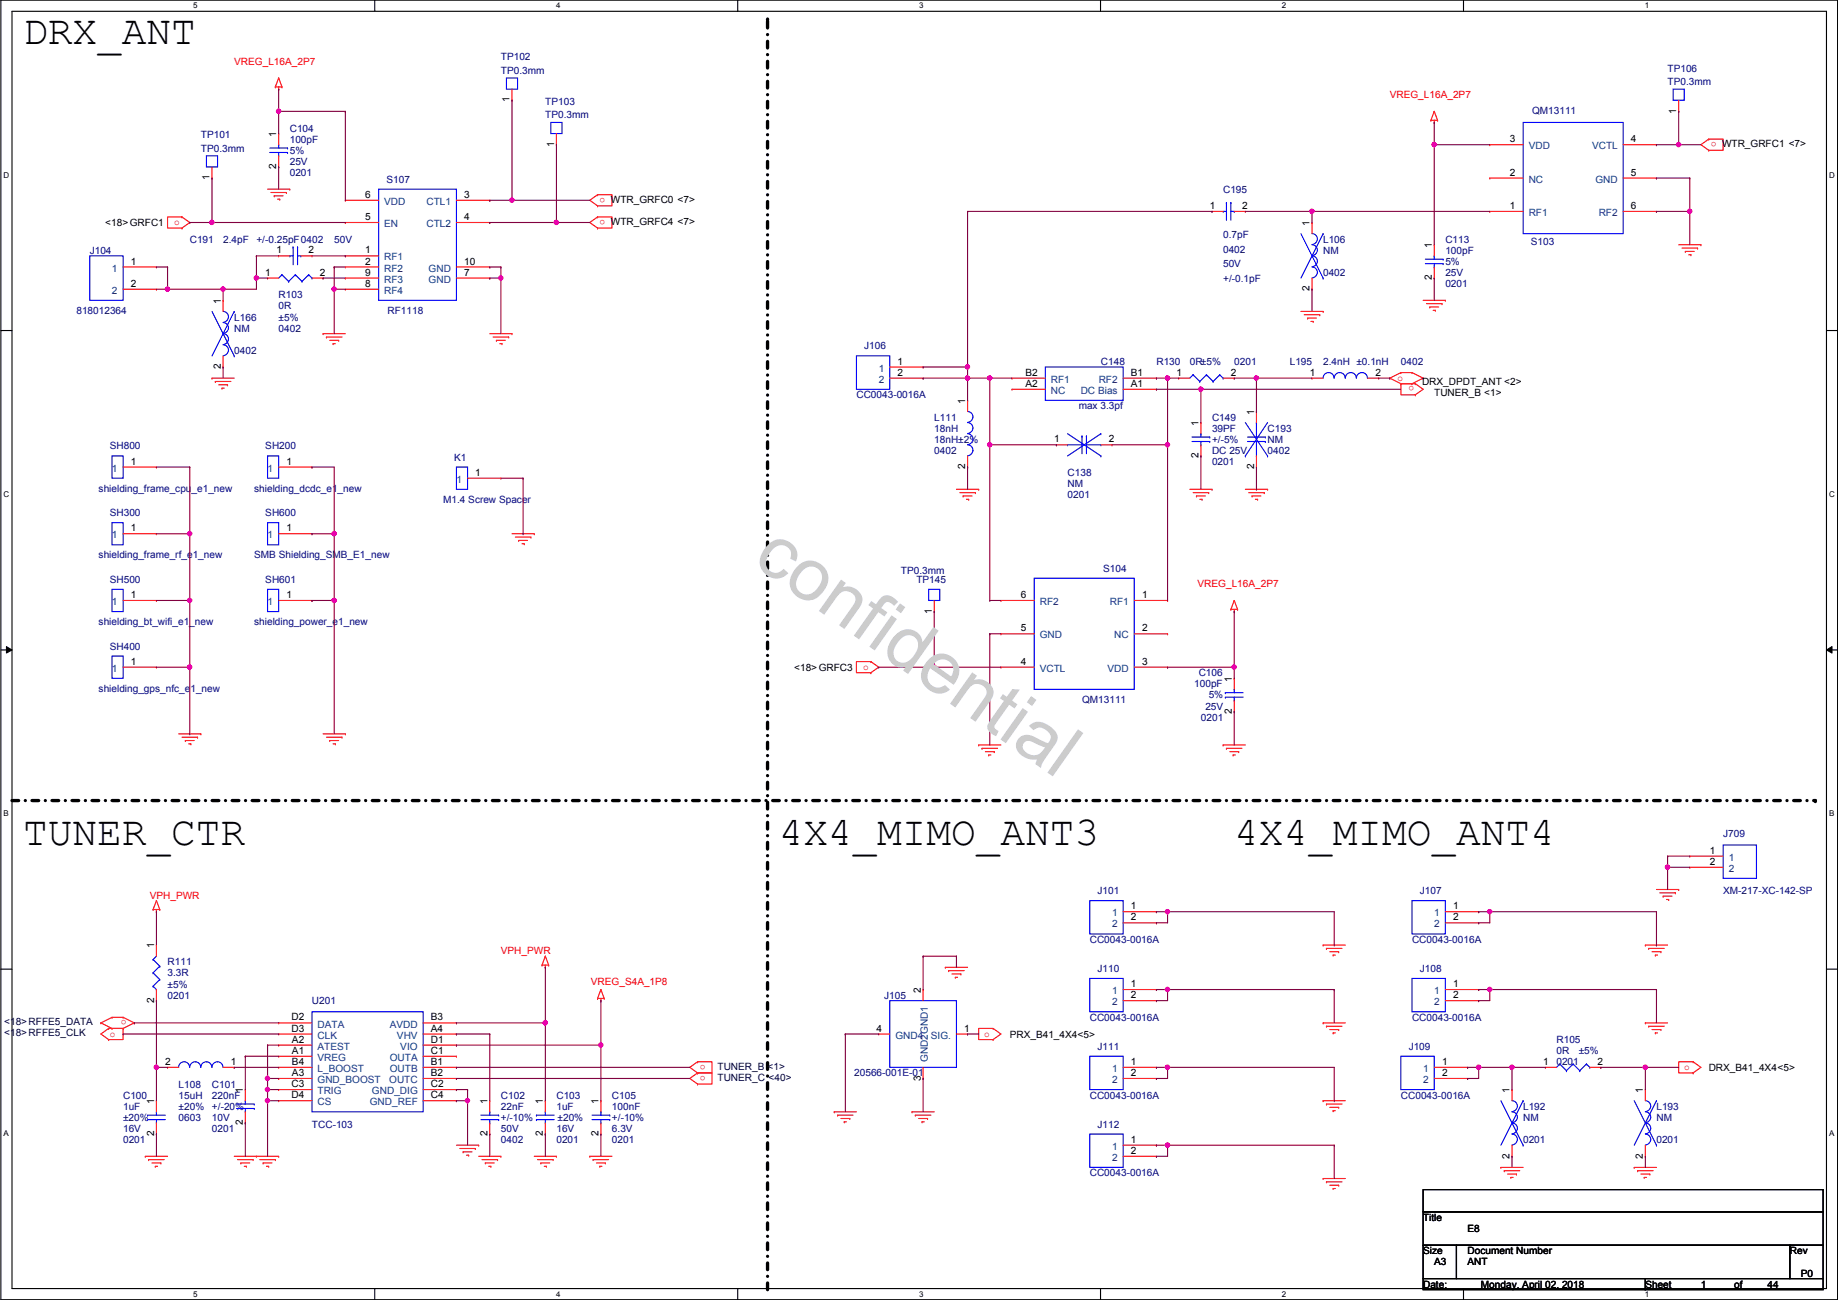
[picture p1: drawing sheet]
<svg xmlns="http://www.w3.org/2000/svg" width="420mm" height="297mm" viewBox="0 0 420 297" stroke-linecap="round" stroke-linejoin="round" font-family="sans-serif">
<defs><g id="words">
<text font-size="16.9" fill="#ccc" x="171.7" y="128.6" transform="rotate(35 171.7 128.6)">confidential</text>
<g font-size="9.4">
<text x="5.3" y="10.1">DRX_ANT</text>
<text x="5.3" y="193">TUNER_CTR</text>
<text x="178" y="193">4X4_MIMO_ANT3</text>
<text x="282.1" y="193">4X4_MIMO_ANT4</text>
</g>
<g font-size="2.3" fill="#f00">
<text x="53.5" y="14.8">VREG_L16A_2P7</text>
<text x="317.7" y="22.4">VREG_L16A_2P7</text>
<text x="392.4" y="32.4" transform="rotate(180 392.4 32.4)">o</text>
<text x="138.4" y="45.1" transform="rotate(180 138.4 45.1)">o</text>
<text x="39.8" y="51.4">o</text>
<text x="138.4" y="50.2" transform="rotate(180 138.4 50.2)">o</text>
<text x="319.5" y="87">o</text>
<text x="323.3" y="88.3" transform="rotate(180 323.3 88.3)">o</text>
<text x="273.8" y="134.2">VREG_L16A_2P7</text>
<text x="197.3" y="153">o</text>
<text x="34.2" y="205.3">VPH_PWR</text>
<text x="114.5" y="218">VPH_PWR</text>
<text x="135.1" y="225.1">VREG_S4A_1P8</text>
<text x="28.9" y="233.1" transform="rotate(180 28.9 233.1)">o</text>
<text x="25.1" y="236.9">o</text>
<text x="225" y="236.9">o</text>
<text x="161.2" y="243.2" transform="rotate(180 161.2 243.2)">o</text>
<text x="161.2" y="245.8" transform="rotate(180 161.2 245.8)">o</text>
<text x="385" y="244.5">o</text>
</g>
<g font-size="2.3" fill="#000080">
<text x="114.5" y="13.8">TP102</text>
<text x="114.5" y="16.8">TP0.3mm</text>
<text x="381.2" y="16.3">TP106</text>
<text x="124.7" y="24">TP103</text>
<text x="381.2" y="19.4">TP0.3mm</text>
<text x="124.7" y="27">TP0.3mm</text>
<text x="350.2" y="26">QM13111</text>
<text x="45.9" y="31.6">TP101</text>
<text x="45.9" y="34.6">TP0.3mm</text>
<text x="66.2" y="30.1">C104</text>
<text x="66.2" y="32.6">100pF</text>
<text x="66.2" y="35.1">5%</text>
<text x="66.2" y="40.2">0201</text>
<text x="66.2" y="37.7">25V</text>
<text x="88.3" y="41.7">S107</text>
<text x="279.6" y="44">C195</text>
<text x="20.5" y="58">J104</text>
<text x="43.4" y="55.5">C191</text>
<text x="51" y="55.5">2.4pF</text>
<text x="58.6" y="55.5">+/-0.25pF0402</text>
<text x="76.4" y="55.5">50V</text>
<text x="279.6" y="54.4">0.7pF</text>
<text x="279.6" y="57.7">0402</text>
<text x="302.5" y="55.5">L106</text>
<text x="302.5" y="58">NM</text>
<text x="330.4" y="55.5">C113</text>
<text x="330.4" y="58">100pF</text>
<text x="350" y="56">S103</text>
<text x="279.6" y="61">50V</text>
<text x="279.6" y="64.3">+/-0.1pF</text>
<text x="302.5" y="63.1">0402</text>
<text x="330.4" y="65.6">0201</text>
<text x="330.4" y="63.1">25V</text>
<text x="330.4" y="60.5">5%</text>
<text x="17.5" y="71.7">818012364</text>
<text x="63.7" y="68.2">R103</text>
<text x="63.7" y="70.7">0R</text>
<text x="88.6" y="71.7">RF1118</text>
<text x="53.5" y="73.2">L166</text>
<text x="53.5" y="75.8">NM</text>
<text x="63.7" y="73.2">±5%</text>
<text x="63.7" y="75.8">0402</text>
<text x="53.5" y="80.9">0402</text>
<text x="197.6" y="79.8">J106</text>
<text x="251.7" y="83.4">C148</text>
<text x="264.4" y="83.4">R130</text>
<text x="272" y="83.4">0R±5%</text>
<text x="282.1" y="83.4">0201</text>
<text x="294.8" y="83.4">L195</text>
<text x="302.5" y="83.4">2.4nH ±0.1nH</text>
<text x="320.2" y="83.4">0402</text>
<text x="195.8" y="91">CC0043-0016A</text>
<text x="246.6" y="93.6">max 3.3pf</text>
<text x="213.6" y="96.1">L111</text>
<text x="213.6" y="98.6">18nH</text>
<text x="213.6" y="101.2">18nH±2%</text>
<text x="277.1" y="96.1">C149</text>
<text x="277.1" y="98.6">39PF</text>
<text x="277.1" y="101.2">+/-5%</text>
<text x="289.8" y="98.6">C193</text>
<text x="289.8" y="101.2">NM</text>
<text x="25.1" y="102.7">SH800</text>
<text x="60.7" y="102.7">SH200</text>
<text x="103.8" y="105.2">K1</text>
<text x="213.6" y="103.7">0402</text>
<text x="277.1" y="106.3">0201</text>
<text x="277.1" y="103.7">DC 25V</text>
<text x="289.8" y="103.7">0402</text>
<text x="22.6" y="112.4">shielding_frame_cpu_e1_new</text>
<text x="58.1" y="112.4">shielding_dcdc_e1_new</text>
<text x="244" y="108.8">C138</text>
<text x="244" y="111.3">NM</text>
<text x="244" y="113.9">0201</text>
<text x="25.1" y="117.9">SH300</text>
<text x="60.7" y="117.9">SH600</text>
<text x="101.3" y="114.9">M1.4 Screw Spacer</text>
<text x="22.6" y="127.6">shielding_frame_rf_e1_new</text>
<text x="58.1" y="127.6">SMB Shielding_SMB_E1_new</text>
<text x="205.9" y="131.1">TP0.3mm</text>
<text x="252.2" y="130.6">S104</text>
<text x="25.1" y="133.2">SH500</text>
<text x="60.7" y="133.2">SH601</text>
<text x="209.5" y="133.2">TP145</text>
<text x="22.6" y="142.8">shielding_bt_wifi_e1_new</text>
<text x="58.1" y="142.8">shielding_power_e1_new</text>
<text x="25.1" y="148.4">SH400</text>
<text x="274" y="154.5">C106</text>
<text x="22.6" y="158.1">shielding_gps_nfc_e1_new</text>
<text x="247.3" y="160.6">QM13111</text>
<text x="273" y="157.1">100pF</text>
<text x="276.3" y="159.6">5%</text>
<text x="274.5" y="164.7">0201</text>
<text x="275.5" y="162.1">25V</text>
<text x="393.9" y="191.3">J709</text>
<text x="250.9" y="204.3">J101</text>
<text x="324.6" y="204.3">J107</text>
<text x="393.9" y="204.3">XM-217-XC-142-SP</text>
<text x="249.1" y="215.5">CC0043-0016A</text>
<text x="322.8" y="215.5">CC0043-0016A</text>
<text x="38.3" y="220.6">R111</text>
<text x="38.3" y="223.1">3.3R</text>
<text x="38.3" y="225.6">±5%</text>
<text x="250.9" y="222.1">J110</text>
<text x="324.6" y="222.1">J108</text>
<text x="38.3" y="228.2">0201</text>
<text x="71.3" y="229.4">U201</text>
<text x="202.1" y="228.2">J105</text>
<text x="249.1" y="233.3">CC0043-0016A</text>
<text x="322.8" y="233.3">CC0043-0016A</text>
<text x="250.9" y="239.9">J111</text>
<text x="322" y="239.9">J109</text>
<text x="355.8" y="238.3">R105</text>
<text x="195.3" y="246">20566-001E-01</text>
<text x="355.8" y="240.9">0R</text>
<text x="355.8" y="243.4">0201</text>
<text x="360.9" y="240.9">±5%</text>
<text x="28.1" y="251">C100</text>
<text x="40.8" y="248.5">L108</text>
<text x="40.8" y="251">15uH</text>
<text x="48.5" y="248.5">C101</text>
<text x="48.5" y="251">220nF</text>
<text x="114.5" y="251">C102</text>
<text x="127.2" y="251">C103</text>
<text x="139.9" y="251">C105</text>
<text x="249.1" y="251">CC0043-0016A</text>
<text x="320.2" y="251">CC0043-0016A</text>
<text x="28.1" y="253.6">1uF</text>
<text x="28.1" y="256.1">±20%</text>
<text x="40.8" y="253.6">±20%</text>
<text x="40.8" y="256.1">0603</text>
<text x="48.5" y="256.1">10V</text>
<text x="48.5" y="253.6">+/-20%</text>
<text x="71.3" y="257.6">TCC-103</text>
<text x="114.5" y="253.6">22nF</text>
<text x="114.5" y="256.1">+/-10%</text>
<text x="127.2" y="253.6">1uF</text>
<text x="127.5" y="256.1">±20%</text>
<text x="139.9" y="253.6">100nF</text>
<text x="139.9" y="256.1">+/-10%</text>
<text x="250.9" y="257.6">J112</text>
<text x="348.2" y="253.6">L192</text>
<text x="348.2" y="256.1">NM</text>
<text x="378.7" y="253.6">L193</text>
<text x="378.7" y="256.1">NM</text>
<text x="28.1" y="261.2">0201</text>
<text x="28.1" y="258.7">16V</text>
<text x="48.5" y="258.7">0201</text>
<text x="114.5" y="261.2">0402</text>
<text x="114.5" y="258.7">50V</text>
<text x="127.2" y="261.2">0201</text>
<text x="127.2" y="258.7">16V</text>
<text x="139.9" y="261.2">0201</text>
<text x="139.9" y="258.7">6.3V</text>
<text x="348.2" y="261.2">0201</text>
<text x="378.7" y="261.2">0201</text>
<text x="249.1" y="268.8">CC0043-0016A</text>
</g>
<g font-size="2.3">
<text x="116.5" y="23.4" transform="rotate(-90 116.5 23.4)">1</text>
<text x="383.2" y="26" transform="rotate(-90 383.2 26)">1</text>
<text x="63.2" y="31.3" transform="rotate(-90 63.2 31.3)">1</text>
<text x="126.6" y="33.6" transform="rotate(-90 126.6 33.6)">1</text>
<text x="345.1" y="32.5">3</text>
<text x="372.8" y="32.5">4</text>
<text x="393.6" y="33.6">WTR_GRFC1 &lt;7&gt;</text>
<text x="47.9" y="41.2" transform="rotate(-90 47.9 41.2)">1</text>
<text x="63.2" y="38.7" transform="rotate(-90 63.2 38.7)">2</text>
<text x="345.1" y="40.1">2</text>
<text x="372.8" y="40.1">5</text>
<text x="83.5" y="45.2">6</text>
<text x="106.1" y="45.2">3</text>
<text x="139.6" y="46.3">WTR_GRFC0 &lt;7&gt;</text>
<text x="276.6" y="47.8">1</text>
<text x="283.9" y="47.8">2</text>
<text x="345.1" y="47.8">1</text>
<text x="372.8" y="47.8">6</text>
<text x="24.1" y="51.6">&lt;18&gt;GRFC1</text>
<text x="83.5" y="50.3">5</text>
<text x="106.1" y="50.3">4</text>
<text x="139.6" y="51.4">WTR_GRFC4 &lt;7&gt;</text>
<text x="299.4" y="51.6" transform="rotate(-90 299.4 51.6)">1</text>
<text x="63.2" y="57.9">1</text>
<text x="70.6" y="57.9">2</text>
<text x="83.5" y="57.9">1</text>
<text x="327.3" y="56.7" transform="rotate(-90 327.3 56.7)">1</text>
<text x="29.9" y="60.5">1</text>
<text x="29.9" y="65.5">2</text>
<text x="60.7" y="63">1</text>
<text x="73.1" y="63">2</text>
<text x="83.5" y="60.5">2</text>
<text x="83.5" y="65.5">8</text>
<text x="83.5" y="63">9</text>
<text x="106.1" y="63">7</text>
<text x="106.1" y="60.5">10</text>
<text x="327.3" y="64.1" transform="rotate(-90 327.3 64.1)">2</text>
<text x="50.5" y="69.4" transform="rotate(-90 50.5 69.4)">1</text>
<text x="299.4" y="66.6" transform="rotate(-90 299.4 66.6)">2</text>
<text x="205.2" y="83.3">1</text>
<text x="50.5" y="84.4" transform="rotate(-90 50.5 84.4)">2</text>
<text x="205.2" y="85.9">2</text>
<text x="234.4" y="88.4">A2</text>
<text x="234.4" y="85.9">B2</text>
<text x="258.5" y="88.4">A1</text>
<text x="258.5" y="85.9">B1</text>
<text x="268.9" y="85.9">1</text>
<text x="281.4" y="85.9">2</text>
<text x="299.4" y="85.9">1</text>
<text x="314.4" y="85.9">2</text>
<text x="325.1" y="88">DRX_DPDT_ANT &lt;2&gt;</text>
<text x="220.6" y="92.2" transform="rotate(-90 220.6 92.2)">1</text>
<text x="286.7" y="94.8" transform="rotate(-90 286.7 94.8)">1</text>
<text x="327.9" y="90.5">TUNER_B &lt;1&gt;</text>
<text x="241" y="101.1">1</text>
<text x="253.4" y="101.1">2</text>
<text x="274" y="97.3" transform="rotate(-90 274 97.3)">1</text>
<text x="29.9" y="106.2">1</text>
<text x="65.5" y="106.2">1</text>
<text x="220.6" y="107.2" transform="rotate(-90 220.6 107.2)">2</text>
<text x="274" y="104.7" transform="rotate(-90 274 104.7)">2</text>
<text x="286.7" y="107.2" transform="rotate(-90 286.7 107.2)">2</text>
<text x="108.7" y="108.7">1</text>
<text x="29.9" y="121.4">1</text>
<text x="65.5" y="121.4">1</text>
<text x="29.9" y="136.7">1</text>
<text x="65.5" y="136.7">1</text>
<text x="233.4" y="136.7">6</text>
<text x="261.1" y="136.7">1</text>
<text x="213" y="140.3" transform="rotate(-90 213 140.3)">1</text>
<text x="233.4" y="144.3">5</text>
<text x="261.1" y="144.3">2</text>
<text x="29.9" y="151.9">1</text>
<text x="181.6" y="153.2">&lt;18&gt;GRFC3</text>
<text x="233.4" y="151.9">4</text>
<text x="261.1" y="151.9">3</text>
<text x="281.6" y="155.7" transform="rotate(-90 281.6 155.7)">1</text>
<text x="281.6" y="163.1" transform="rotate(-90 281.6 163.1)">2</text>
<text x="390.9" y="195.1">1</text>
<text x="390.9" y="197.6">2</text>
<text x="258.5" y="207.8">1</text>
<text x="332.2" y="207.8">1</text>
<text x="258.5" y="210.3">2</text>
<text x="332.2" y="210.3">2</text>
<text x="35.2" y="216.7" transform="rotate(-90 35.2 216.7)">1</text>
<text x="210.5" y="226.9" transform="rotate(-90 210.5 226.9)">2</text>
<text x="258.5" y="225.6">1</text>
<text x="332.2" y="225.6">1</text>
<text x="35.2" y="229.2" transform="rotate(-90 35.2 229.2)">2</text>
<text x="66.6" y="233.2">D2</text>
<text x="98.5" y="233.2">B3</text>
<text x="258.5" y="228.1">2</text>
<text x="332.2" y="228.1">2</text>
<text x="66.6" y="235.7">D3</text>
<text x="66.7" y="238.3">A2</text>
<text x="98.5" y="235.7">A4</text>
<text x="98.5" y="238.3">D1</text>
<text x="200.4" y="235.7">4</text>
<text x="220.4" y="235.7">1</text>
<text x="230.8" y="237.1">PRX_B41_4X4&lt;5&gt;</text>
<text x="37.8" y="243.3">2</text>
<text x="52.8" y="243.3">1</text>
<text x="66.7" y="240.8">A1</text>
<text x="66.7" y="243.3">B4</text>
<text x="66.7" y="245.9">A3</text>
<text x="98.5" y="240.8">C1</text>
<text x="98.5" y="243.3">B1</text>
<text x="98.5" y="245.9">B2</text>
<text x="258.5" y="243.3">1</text>
<text x="258.5" y="245.9">2</text>
<text x="329.6" y="243.3">1</text>
<text x="329.6" y="245.9">2</text>
<text x="352.8" y="243.3">1</text>
<text x="365.2" y="243.3">2</text>
<text x="390.6" y="244.7">DRX_B41_4X4&lt;5&gt;</text>
<text x="55.5" y="249.7" transform="rotate(-90 55.5 249.7)">1</text>
<text x="66.6" y="248.4">C3</text>
<text x="66.6" y="251">D4</text>
<text x="98.5" y="248.4">C2</text>
<text x="98.5" y="251">C4</text>
<text x="210.5" y="246.9" transform="rotate(-90 210.5 246.9)">3</text>
<text x="345.1" y="249.7" transform="rotate(-90 345.1 249.7)">1</text>
<text x="375.6" y="249.7" transform="rotate(-90 375.6 249.7)">1</text>
<text x="35.2" y="252.3" transform="rotate(-90 35.2 252.3)">1</text>
<text x="55.5" y="257.1" transform="rotate(-90 55.5 257.1)">2</text>
<text x="111.4" y="252.3" transform="rotate(-90 111.4 252.3)">1</text>
<text x="124.1" y="252.3" transform="rotate(-90 124.1 252.3)">1</text>
<text x="136.8" y="252.3" transform="rotate(-90 136.8 252.3)">1</text>
<text x="35.2" y="259.6" transform="rotate(-90 35.2 259.6)">2</text>
<text x="111.4" y="259.6" transform="rotate(-90 111.4 259.6)">2</text>
<text x="124.1" y="259.6" transform="rotate(-90 124.1 259.6)">2</text>
<text x="136.8" y="259.6" transform="rotate(-90 136.8 259.6)">2</text>
<text x="258.5" y="261.1">1</text>
<text x="258.5" y="263.7">2</text>
<text x="345.1" y="264.7" transform="rotate(-90 345.1 264.7)">2</text>
<text x="375.6" y="264.7" transform="rotate(-90 375.6 264.7)">2</text>
<text x="325.3" y="279">Title</text>
<text x="335.5" y="281.5">E8</text>
<text x="325.3" y="286.6">Size</text>
<text x="335.5" y="286.6">Document Number</text>
<text x="409.1" y="286.6">Rev</text>
<text x="327.9" y="289.1">A3</text>
<text x="335.5" y="289.1">ANT</text>
<text x="411.7" y="291.7">P0</text>
<text x="325.3" y="294.2">Date:</text>
<text x="338.5" y="294.2">Monday, April 02, 2018</text>
<text x="376.1" y="294.2">Sheet</text>
<text x="388.8" y="294.2">1</text>
<text x="396.4" y="294.2">of</text>
<text x="404.1" y="294.2">44</text>
</g>
<g font-size="2.3" fill="#004080">
<text x="349.5" y="34.1">VDD</text>
<text x="363.9" y="34.1">VCTL</text>
<text x="349.5" y="41.7">NC</text>
<text x="364.7" y="41.7">GND</text>
<text x="87.8" y="46.8">VDD</text>
<text x="97.5" y="46.8">CTL1</text>
<text x="87.8" y="51.9">EN</text>
<text x="97.5" y="51.9">CTL2</text>
<text x="349.5" y="49.4">RF1</text>
<text x="365.5" y="49.4">RF2</text>
<text x="87.8" y="59.5">RF1</text>
<text x="25.6" y="62.1">1</text>
<text x="87.8" y="62.1">RF2</text>
<text x="87.8" y="64.6">RF3</text>
<text x="98" y="64.6">GND</text>
<text x="98" y="62.1">GND</text>
<text x="25.6" y="67.1">2</text>
<text x="87.8" y="67.1">RF4</text>
<text x="200.9" y="84.9">1</text>
<text x="200.9" y="87.5">2</text>
<text x="240.2" y="87.5">RF1</text>
<text x="251.2" y="87.5">RF2</text>
<text x="240.2" y="90">NC</text>
<text x="247" y="90">DC Bias</text>
<text x="25.6" y="107.8">1</text>
<text x="61.2" y="107.8">1</text>
<text x="104.3" y="110.3">1</text>
<text x="25.6" y="123">1</text>
<text x="61.2" y="123">1</text>
<text x="25.6" y="138.3">1</text>
<text x="61.2" y="138.3">1</text>
<text x="237.7" y="138.3">RF2</text>
<text x="253.7" y="138.3">RF1</text>
<text x="237.7" y="145.9">GND</text>
<text x="254.7" y="145.9">NC</text>
<text x="25.6" y="153.5">1</text>
<text x="237.7" y="153.5">VCTL</text>
<text x="253.2" y="153.5">VDD</text>
<text x="395.2" y="196.7">1</text>
<text x="395.2" y="199.2">2</text>
<text x="254.2" y="209.4">1</text>
<text x="327.9" y="209.4">1</text>
<text x="254.2" y="211.9">2</text>
<text x="327.9" y="211.9">2</text>
<text x="254.2" y="227.2">1</text>
<text x="327.9" y="227.2">1</text>
<text x="254.2" y="229.7">2</text>
<text x="327.9" y="229.7">2</text>
<text x="72.6" y="234.8">DATA</text>
<text x="72.6" y="237.3">CLK</text>
<text x="72.6" y="239.9">ATEST</text>
<text x="89.1" y="234.8">AVDD</text>
<text x="90.8" y="237.3">VHV</text>
<text x="91.5" y="239.9">VIO</text>
<text x="204.7" y="237.3">GND4</text>
<text x="212.8" y="237.3">SIG.</text>
<text x="72.6" y="242.4">VREG</text>
<text x="72.6" y="244.9">L_BOOST</text>
<text x="89.1" y="242.4">OUTA</text>
<text x="89.1" y="244.9">OUTB</text>
<text x="212.1" y="242.6" transform="rotate(-90 212.1 242.6)">GND2GND1</text>
<text x="254.2" y="244.9">1</text>
<text x="325.3" y="244.9">1</text>
<text x="72.6" y="247.5">GND_BOOST</text>
<text x="72.6" y="250">TRIG</text>
<text x="85" y="250">GND_DIG</text>
<text x="89" y="247.5">OUTC</text>
<text x="254.2" y="247.5">2</text>
<text x="325.3" y="247.5">2</text>
<text x="72.6" y="252.6">CS</text>
<text x="84.5" y="252.6">GND_REF</text>
<text x="254.2" y="262.7">1</text>
<text x="254.2" y="265.3">2</text>
</g>
<g font-size="2.3" fill="#000040">
<text x="1" y="236.8">&lt;18&gt;RFFE5_CLK</text>
<text x="1" y="234.3">&lt;18&gt;RFFE5_DATA</text>
<text x="164" y="244.4">TUNER_B &lt;1&gt;</text>
<text x="164" y="247">TUNER_C &lt;40&gt;</text>
</g>
<g font-size="1.8">
<text x="44.2" y="1.9">5</text>
<text x="127.1" y="1.9">4</text>
<text x="210.1" y="1.9">3</text>
<text x="293" y="1.9">2</text>
<text x="376" y="1.9">1</text>
<text x=".8" y="40.6">D</text>
<text x="418.2" y="40.6">D</text>
<text x=".8" y="113.6">C</text>
<text x="418.2" y="113.6">C</text>
<text x=".8" y="186.6">B</text>
<text x="418.2" y="186.6">B</text>
<text x=".8" y="259.5">A</text>
<text x="418.2" y="259.5">A</text>
<text x="44.2" y="296.3">5</text>
<text x="127.1" y="296.3">4</text>
<text x="210.1" y="296.3">3</text>
<text x="293" y="296.3">2</text>
<text x="376" y="296.3">1</text>
</g>
</g></defs>
<path d="M.2 0h419.9v297h-419.9zM2.7 2.6h414.8v291.8h-414.8z" fill="none" stroke="#000" stroke-width=".25"/>
<g fill="#fff">
<path d="M44.2 .3h1v2h-1z"/>
<path d="M44.2 294.7h1v2h-1z"/>
</g>
<path d="M85.7 0v2.6M85.7 294.4v2.6" fill="none" stroke="#000" stroke-width=".25"/>
<g fill="#fff">
<path d="M127.1 .3h1v2h-1z"/>
<path d="M127.1 294.7h1v2h-1z"/>
</g>
<path d="M168.6 0v2.6M168.6 294.4v2.6" fill="none" stroke="#000" stroke-width=".25"/>
<g fill="#fff">
<path d="M210.1 .3h1v2h-1z"/>
<path d="M210.1 294.7h1v2h-1z"/>
</g>
<path d="M251.6 0v2.6M251.6 294.4v2.6" fill="none" stroke="#000" stroke-width=".25"/>
<g fill="#fff">
<path d="M293 .3h1v2h-1z"/>
<path d="M293 294.7h1v2h-1z"/>
</g>
<path d="M334.5 0v2.6M334.5 294.4v2.6" fill="none" stroke="#000" stroke-width=".25"/>
<g fill="#fff">
<path d="M376 .3h1v2h-1z"/>
<path d="M376 294.7h1v2h-1z"/>
<path d="M.8 39h1.3v2h-1.3z"/>
<path d="M418.2 39h1.2v2h-1.2z"/>
<path d="M.8 112h1.3v2h-1.3z"/>
<path d="M418.2 112h1.2v2h-1.2z"/>
</g>
<path d="M.2 75.5h2.5M417.5 75.5h2.6" fill="none" stroke="#000" stroke-width=".25"/>
<g fill="#fff">
<path d="M.8 185h1.2v1.9h-1.2z"/>
<path d="M418.2 185h1.1v1.9h-1.1z"/>
</g>
<path d="M.2 148.5h2.5M417.5 148.5h2.6" fill="none" stroke="#000" stroke-width=".25"/>
<path d="M1.5 147.7l1.2 .8-1.2 .7zM417.5 148.5l1.3-.8v1.5z" fill="#000"/>
<path d="M1.5 147.7l1.2 .8-1.2 .7zM417.5 148.5l1.3-.8v1.5z" fill="none" stroke="#000" stroke-width=".23"/>
<g fill="#fff">
<path d="M.8 257.9h1.2v2h-1.2z"/>
<path d="M418.2 257.9h1.1v2h-1.1z"/>
</g>
<path d="M.2 221.4h2.5M417.5 221.4h2.6M325.3 271.8h91.5v5.1h-91.5zM325.3 276.9h91.5v7.6h-91.5zM325.3 284.5h7.6v7.6h-7.6zM325.3 292.1h50.8v2.6h-50.8zM332.9 284.5h76.2v7.6h-76.2zM376.1 292.1h40.7v2.6h-40.7zM409.1 284.5h7.7v7.6h-7.7z" fill="none" stroke="#000" stroke-width=".25"/>
<path d="M2.7 182.9h412.3M175.5 294.7v-290.3" fill="none" stroke="#000" stroke-width=".76" stroke-dasharray="1.5 1.5 0 1.5"/>
<g fill="#000" stroke-dasharray="1.5 1.5 0 1.5">
<circle cx="175.5" cy="4.4" r=".38"/>
<circle cx="415" cy="182.9" r=".38"/>
</g>
<g fill="none" stroke="#f00" stroke-width=".25">
<path d="M62.9 19.9h.1M62.9 19.9h1.6M63.7 17.8h.1M63.7 19.9v.5M63.7 17.8l-.8 2.1M63.7 17.8l.8 2.1M64.5 19.9h.1M48.5 38.1v2.6M63.7 20.4h.1M63.7 30.5h.1M63.7 38.1h.1M63.7 30.5v2.6"/>
<path d="M63.7 35.6v2.5M117 22.9h.1M117 20.4v2.5M127.2 33.1h.1M127.2 30.5v2.6M327.1 27.5h.1M327.1 27.5h1.5M327.9 28h.1M327.9 25.4h.1M327.9 27.5v.5M327.9 25.4l-.8 2.1M327.9 25.4l.7 2.1"/>
<path d="M328.6 27.5h.1M340.6 33.1h.1M340.6 33.1h7.6M371 33.1h7.7M378.7 33.1h.1M383.7 25.4h.1M383.7 22.9v2.5M390.6 34.3h.1M390.6 31.8h.1M390.6 31.8h3.3v2.5h-3.3M390.6 31.8l-1.8 1.3 1.8 1.2M41.6 49.6h.1"/>
<path d="M41.6 52.1h.1M41.6 49.6h-3.3v2.5h3.3M41.6 49.6l1.8 1.2-1.8 1.3M48.5 40.7h.1M61.2 43.2h5M61.9 44h3.6M62.7 44.7h.1M62.7 44.7h2M63.4 45.5h.6M63.7 58.5h.1M63.7 58.5h2.5M64 45.5h.1"/>
<path d="M65.5 44h.1M66.2 43.2h.1M68.8 58.5h2.5M71.3 58.5h.1M78.9 58.5h.1M78.9 50.8h.1M78.9 45.8h.1M78.9 58.5h7.7M78.9 45.8h7.7M78.9 50.8h7.7M104.3 45.8h7.7M104.3 50.8h7.7"/>
<path d="M112 45.8h.1M112 50.8h.1M136.6 47h.1M136.6 44.5h.1M136.6 44.5h3.3v2.5h-3.3M136.6 52.1h.1M136.6 49.6h.1M136.6 49.6h3.3v2.5h-3.3M136.6 44.5l-1.8 1.3 1.8 1.2M136.6 49.6l-1.8 1.2 1.8 1.3M277.1 48.3h.1M277.1 48.3h2.5"/>
<path d="M282.1 48.3h2.6M284.7 48.3h.1M299.9 50.8h.1M299.9 50.8v2.6M327.9 55.9h.1M327.9 55.9v2.6M340.6 48.3h.1M340.6 40.7h.1M340.6 48.3h7.6M340.6 40.7h7.6M371 48.3h7.7M371 40.7h7.7"/>
<path d="M378.7 40.7h.1M378.7 48.3h.1M383.7 55.9h5.1M384.5 56.7h3.6M385.3 57.4h.1M385.3 57.4h2M386 58.2h.5M386.5 58.2h.1M388.1 56.7h.1M388.8 55.9h.1M28.1 61h7.7M28.1 66.1h7.7"/>
<path d="M35.8 61h.1M35.8 66.1h.1M51 68.6h.1M51 68.6v2.6M61.2 63.5h.1M61.2 63.5h2.5M71.3 63.5h2.6M73.9 76.2h.1M73.9 63.5h.1M73.9 76.2h5M74.6 77h.1M74.6 77h3.6"/>
<path d="M75.4 77.8h2M76.1 78.5h.1M76.1 78.5h.6M77.4 77.8h.1M78.9 61h.1M78.9 66.1h.1M78.9 63.5h.1M78.9 61h7.7M78.9 66.1h7.7M78.9 63.5h7.7M104.3 61h7.7M104.3 63.5h7.7"/>
<path d="M112 63.5h.1M112 61h.1M112 76.2h5M112.7 77h3.6M113.5 77.8h.1M113.5 77.8h2M114.2 78.5h.6M114.8 78.5h.1M116.3 77h.1M117 76.2h.1M297.4 71.2h5.1M298.1 71.9h3.6"/>
<path d="M298.9 72.7h.1M298.9 72.7h2M299.7 73.4h.5M299.9 66.1h.1M299.9 63.5v2.6M300.2 73.4h.1M301.7 71.9h.1M302.5 71.2h.1M325.3 68.6h5.1M326.1 69.4h3.5M326.8 70.1h.1M326.8 70.1h2.1"/>
<path d="M327.6 70.9h.5M327.9 63.5h.1M327.9 61v2.5M328.1 70.9h.1M329.6 69.4h.1M330.4 68.6h.1M48.5 86.4h.1M48.5 86.4h5M49.2 87.2h.1M49.2 87.2h3.6M50 87.9h2M50.7 88.7h.1"/>
<path d="M50.7 88.7h.6M51 83.9h.1M51 81.3v2.6M52 87.9h.1M203.4 86.4h7.6M203.4 83.9h7.6M211 83.9h.1M211 86.4h.1M221.2 91.5h.1M221.2 91.5v2.5M231.3 88.9h.1M231.3 86.4h.1"/>
<path d="M231.3 86.4h7.7M231.3 88.9h7.7M256.7 86.4h7.7M256.7 88.9h7.7M264.4 88.9h.1M264.4 86.4h.1M269.4 86.4h.1M269.4 86.4h2.6M274.5 96.6h.1M274.5 96.6v2.5M279.6 86.4h2.5M282.1 86.4h.1"/>
<path d="M287.2 94h.1M287.2 94v2.6M299.9 86.4h.1M299.9 86.4h2.6M312.6 86.4h2.6M315.2 86.4h.1M317.7 86.4h.1M317.7 86.4l2.5 1.3M320.2 85.1h.1M320.2 87.7h.1M320.2 85.1l-2.5 1.3M320.2 85.1h2.6"/>
<path d="M320.2 87.7h2.6M322.8 85.1h.1M322.8 87.7h.1M322.8 85.1l2.5 1.3M323.5 90.2h.1M323.5 87.7h.1M323.5 87.7h-3.3v2.5h3.3M323.5 87.7l1.8 1.2-1.8 1.3M325.3 86.4h.1M325.3 86.4l-2.5 1.3M28.1 106.7h7.7M35.8 106.7h.1"/>
<path d="M63.7 106.7h7.6M71.3 106.7h.1M106.9 109.3h7.6M114.5 109.3h.1M218.6 111.8h5.1M219.4 112.6h3.6M220.2 113.3h.1M220.2 113.3h2M220.9 114.1h.5M221.2 106.7h.1M221.2 104.2v2.5M221.4 114.1h.1"/>
<path d="M223 112.6h.1M223.7 111.8h.1M241.5 101.6h.1M241.5 101.6h2.5M251.7 101.6h2.5M254.2 101.6h.1M272 111.8h5.1M272.7 112.6h3.6M273.5 113.3h.1M273.5 113.3h2M274.3 114.1h.5M274.5 104.2h.1"/>
<path d="M274.5 101.6v2.6M274.8 114.1h.1M276.3 112.6h.1M277.1 111.8h.1M284.7 111.8h5.1M285.4 112.6h3.6M286.2 113.3h.1M286.2 113.3h2M287 114.1h.5M287.2 106.7h.1M287.2 104.2v2.5M287.5 114.1h.1"/>
<path d="M289 112.6h.1M289.8 111.8h.1M28.1 122h7.7M28.1 137.2h7.7M35.8 122h.1M35.8 137.2h.1M63.7 122h7.6M63.7 137.2h7.6M71.3 122h.1M71.3 137.2h.1M117 122h5.1M117.8 122.7h3.6"/>
<path d="M118.6 123.5h.1M118.6 123.5h2M119.3 124.2h.5M119.8 124.2h.1M121.4 122.7h.1M122.1 122h.1M213.6 139.7h.1M213.6 137.2v2.5M228.8 137.2h.1M228.8 137.2h7.6M259.3 137.2h7.6M266.9 137.2h.1"/>
<path d="M281.4 139.2h.1M281.4 139.2h1.5M282.1 139.7h.1M282.1 137.2h.1M282.1 139.2v.5M282.1 137.2l.8 2M282.1 137.2l-.7 2M282.9 139.2h.1M28.1 152.4h7.7M35.8 152.4h.1M199.1 151.2h.1M199.1 153.7h.1"/>
<path d="M199.1 151.2h-3.3v2.5h3.3M199.1 151.2l1.8 1.2-1.8 1.3M228.8 152.4h.1M228.8 144.8h.1M228.8 152.4h7.6M228.8 144.8h7.6M259.3 152.4h7.6M259.3 144.8h7.6M266.9 144.8h.1M266.9 152.4h.1M282.1 155h.1M282.1 155v2.5"/>
<path d="M40.8 167.7h5.1M41.6 168.4h3.6M42.4 169.2h.1M42.4 169.2h2M43.1 170h.5M43.6 170h.1M45.2 168.4h.1M45.9 167.7h.1M73.9 167.7h5M74.6 168.4h3.6M75.4 169.2h.1M75.4 169.2h2"/>
<path d="M76.1 170h.6M76.7 170h.1M78.2 168.4h.1M78.9 167.7h.1M223.7 170.2h.1M223.7 170.2h5.1M224.5 171h.1M224.5 171h3.5M225.2 171.7h2.1M226 172.5h.1M226 172.5h.5M227.3 171.7h.1"/>
<path d="M279.6 170.2h.1M279.6 170.2h5.1M280.4 171h.1M280.4 171h3.5M281.1 171.7h2.1M281.9 172.5h.1M281.9 172.5h.5M282.1 162.6h.1M282.1 160.1v2.5M283.2 171.7h.1M386.3 195.6h.1M386.3 198.2h.1"/>
<path d="M386.3 195.6h7.6M386.3 198.2h7.6M35 207.8h.1M35 207.8h1.5M35.8 208.3h.1M35.8 205.8h.1M35.8 215.9h.1M35.8 207.8v.5M35.8 215.9v2.6M35.8 205.8l.7 2M35.8 205.8l-.8 2M36.5 207.8h.1"/>
<path d="M124.7 218.5h.1M124.7 218.5l-.8 2M124.7 218.5l.7 2M256.7 208.3h7.7M256.7 210.9h7.7M264.4 208.3h.1M264.4 210.9h.1M302.5 215.9h.1M302.5 215.9h5M303.2 216.7h.1M303.2 216.7h3.6M304 217.5h2"/>
<path d="M304.7 218.2h.1M304.7 218.2h.6M306 217.5h.1M330.4 208.3h7.6M330.4 210.9h7.6M338 208.3h.1M338 210.9h.1M376.1 215.9h.1M376.1 215.9h5.1M376.9 216.7h.1M376.9 216.7h3.5M377.6 217.5h2.1"/>
<path d="M378.4 218.2h.1M378.4 218.2h.5M378.7 203.2h5M379.4 204h3.6M379.7 217.5h.1M380.2 204.8h.1M380.2 204.8h2M380.9 205.5h.6M381.5 205.5h.1M383 204h.1M383.7 203.2h.1M23.1 233.7h.1"/>
<path d="M23.1 233.7l2.5 1.3M24.8 235h.1M24.8 237.5h.1M24.8 235h3.3v2.5h-3.3M24.8 235l-1.7 1.3 1.7 1.2M25.6 235h.1M25.6 232.5h.1M25.6 235h2.5M25.6 232.5l-2.5 1.2M25.6 232.5h2.5M28.1 235h.1M28.1 232.5h.1"/>
<path d="M28.1 232.5l2.6 1.2M30.7 233.7h.1M30.7 233.7l-2.6 1.3M35.8 228.6h.1M35.8 226.1v2.5M63.7 233.7h.1M63.7 236.3h.1M63.7 238.8h.1M63.7 233.7h7.6M63.7 236.3h7.6M63.7 238.8h7.6M96.7 233.7h7.6"/>
<path d="M96.7 236.3h7.6M96.7 238.8h7.6M104.3 233.7h.1M104.3 236.3h.1M104.3 238.8h.1M123.9 220.5h.1M123.9 220.5h1.5M124.7 221h.1M124.7 220.5v.5M125.4 220.5h.1M136.6 228.1h.1M136.6 228.1h1.5"/>
<path d="M137.4 228.6h.1M137.4 226.1h.1M137.4 228.1v.5M137.4 226.1l.7 2M137.4 226.1l-.8 2M138.1 228.1h.1M200.9 236.3h.1M200.9 236.3h2.5M211 226.1h.1M211 226.1v2.5M216.1 221h.1M216.1 221h5.1"/>
<path d="M216.9 221.8h.1M216.9 221.8h3.5M217.6 222.5h2.1M218.4 223.3h.1M218.4 223.3h.5M218.6 236.3h2.6M219.7 222.5h.1M221.2 236.3h.1M227 235h.1M227 237.5h.1M227 235h-3.3v2.5h3.3M227 235l1.8 1.3-1.8 1.2"/>
<path d="M256.7 226.1h7.7M256.7 228.6h7.7M264.4 226.1h.1M264.4 228.6h.1M302.5 233.7h.1M302.5 233.7h5M303.2 234.5h.1M303.2 234.5h3.6M304 235.2h2M304.7 236h.1M304.7 236h.6M306 235.2h.1"/>
<path d="M330.4 226.1h7.6M330.4 228.6h7.6M338 226.1h.1M338 228.6h.1M376.1 233.7h.1M376.1 233.7h5.1M376.9 234.5h.1M376.9 234.5h3.5M377.6 235.2h2.1M378.4 236h.1M378.4 236h.5M379.7 235.2h.1"/>
<path d="M35.8 251.5h.1M35.8 259.1h.1M35.8 251.5v2.5M35.8 256.6v2.5M38.3 243.9h.1M38.3 243.9h2.5M51 243.9h2.5M53.5 243.9h.1M56.1 249h.1M56.1 256.6h.1M56.1 249v2.5M56.1 254v2.6"/>
<path d="M63.7 241.3h.1M63.7 243.9h.1M63.7 246.4h.1M63.7 249h.1M63.7 251.5h.1M63.7 251.5h7.6M63.7 243.9h7.6M63.7 246.4h7.6M63.7 241.3h7.6M63.7 249h7.6M96.7 251.5h7.6M96.7 243.9h7.6"/>
<path d="M96.7 246.4h7.6M96.7 241.3h7.6M96.7 249h7.6M104.3 241.3h.1M104.3 243.9h.1M104.3 246.4h.1M104.3 249h.1M104.3 251.5h.1M112 251.5h.1M112 259.1h.1M112 251.5v2.5M112 256.6v2.5"/>
<path d="M124.7 251.5h.1M124.7 259.1h.1M124.7 251.5v2.5M124.7 256.6v2.5M137.4 251.5h.1M137.4 259.1h.1M137.4 251.5v2.5M137.4 256.6v2.5M159.5 245.2h.1M159.5 242.6h.1M159.5 242.6h3.3v2.6h-3.3M159.5 247.7h.1"/>
<path d="M159.5 245.2h3.3v2.5h-3.3M159.5 242.6l-1.8 1.3 1.8 1.3M159.5 245.2l-1.8 1.2 1.8 1.3M190.7 254h.1M190.7 254h5.1M191.5 254.8h.1M191.5 254.8h3.5M192.2 255.6h2.1M193 256.3h.1M193 256.3h.5M194.3 255.6h.1M208.5 254h.1"/>
<path d="M208.5 254h5.1M209.2 254.8h.1M209.2 254.8h3.6M210 255.6h2M210.8 256.3h.1M210.8 256.3h.5M211 246.4h.1M211 243.9v2.5M212 255.6h.1M256.7 243.9h7.7M256.7 246.4h7.7M264.4 243.9h.1"/>
<path d="M264.4 246.4h.1M302.5 251.5h.1M302.5 251.5h5M303.2 252.3h.1M303.2 252.3h3.6M304 253h2M304.7 253.8h.1M304.7 253.8h.6M306 253h.1M327.9 243.9h7.6M327.9 246.4h7.6M335.5 243.9h.1"/>
<path d="M335.5 246.4h.1M345.6 249h.1M345.6 249v2.5M353.3 243.9h.1M353.3 243.9h2.5M363.4 243.9h2.6M366 243.9h.1M376.1 249h.1M376.1 249v2.5M387 242.6h.1M387 245.2h.1M387 242.6h-3.3v2.6h3.3"/>
<path d="M387 242.6l1.8 1.3-1.8 1.3M33.2 264.2h.1M33.2 264.2h5.1M34 265h.1M34 265h3.5M34.7 265.7h2.1M35.5 266.5h.1M35.5 266.5h.5M36.8 265.7h.1M53.5 264.2h10.2M54.3 265h3.6M55.1 265.7h.1"/>
<path d="M55.1 265.7h2M55.8 266.5h.5M56.3 266.5h.1M57.9 265h.1M58.6 264.2h.1M59.4 265h3.5M60.1 265.7h.1M60.1 265.7h2.1M60.9 266.5h.5M61.4 266.5h.1M62.9 265h.1M63.7 264.2h.1"/>
<path d="M104.3 261.7h5.1M105.1 262.4h3.6M105.9 263.2h.1M105.9 263.2h2M106.6 263.9h.5M107.1 263.9h.1M108.7 262.4h.1M109.4 261.7h.1M109.4 264.2h5.1M110.2 265h3.5M110.9 265.7h.1M110.9 265.7h2.1"/>
<path d="M111.7 266.5h.5M112.2 266.5h.1M113.7 265h.1M114.5 264.2h.1M122.1 264.2h5.1M122.9 265h3.5M123.6 265.7h.1M123.6 265.7h2.1M124.4 266.5h.5M124.9 266.5h.1M126.4 265h.1M127.2 264.2h.1"/>
<path d="M134.8 264.2h.1M134.8 264.2h5.1M135.6 265h.1M135.6 265h3.5M136.3 265.7h2.1M137.1 266.5h.1M137.1 266.5h.5M138.4 265.7h.1M256.7 264.2h7.7M256.7 261.7h7.7M264.4 261.7h.1M264.4 264.2h.1"/>
<path d="M302.5 269.3h.1M302.5 269.3h5M303.2 270h.1M303.2 270h3.6M304 270.8h2M304.7 271.6h.1M304.7 271.6h.6M306 270.8h.1M343.1 266.7h.1M343.1 266.7h5.1M343.9 267.5h.1M343.9 267.5h3.5"/>
<path d="M344.6 268.3h2.1M345.4 269h.1M345.4 269h.5M345.6 264.2h.1M345.6 261.7v2.5M346.7 268.3h.1M373.6 266.7h.1M373.6 266.7h5.1M374.3 267.5h.1M374.3 267.5h3.6M375.1 268.3h2M375.9 269h.1"/>
<path d="M375.9 269h.5M376.1 264.2h.1M376.1 261.7v2.5M377.1 268.3h.1"/>
</g>
<g fill="none" stroke="#00f" stroke-width=".25">
<path d="M115.8 17.8h2.5v2.6h-2.5zM47.2 35.6h2.5v2.5h-2.5zM61.7 33.8h4M61.7 34.8h4M63.7 33.1h.1M63.7 35.6h.1M63.7 33.1v.7M63.7 34.8v.8M65.7 33.8h.1M65.7 34.8h.1M125.9 28h2.6v2.5h-2.6zM348.2 28h22.8v25.4h-22.8z"/>
<path d="M382.5 20.4h2.5v2.5h-2.5zM20.5 58.5h7.6v10.1h-7.6zM66.2 58.5h.1M66.2 58.5h.8M67 56.4h.1M67 56.4v4.1M68 56.4h.1M68 56.4v4.1M68 58.5h.8M68.8 58.5h.1M86.6 43.2h17.7v25.4h-17.7zM279.6 48.3h.1"/>
<path d="M279.6 48.3h.8M280.4 46.3h.1M280.4 46.3v4M281.4 46.3h.1M281.4 46.3v4M281.4 48.3h.7M282.1 48.3h.1M297.4 53.4l5.1 10.1M299.9 53.4a1.25 1.25 0 0 1 1.2 1.2 1.25 1.25 0 0 1-1.2 1.3M299.9 55.9a1.25 1.25 0 0 1 1.2 1.3 1.25 1.25 0 0 1-1.2 1.2M299.9 58.5a1.25 1.25 0 0 1 1.2 1.2 1.25 1.25 0 0 1-1.2 1.3 1.27 1.27 0 0 1 1.2 1.2 1.27 1.27 0 0 1-1.2 1.3M302.5 53.4h.1"/>
<path d="M302.5 53.4l-5.1 10.1M325.8 59.2h4.1M327.9 58.5h.1M327.9 58.5v.7M329.9 59.2h.1M48.5 71.2l5 10.1M51 71.2a1.25 1.25 0 0 1 1.2 1.2 1.25 1.25 0 0 1-1.2 1.3M51 73.7a1.25 1.25 0 0 1 1.2 1.3 1.25 1.25 0 0 1-1.2 1.2M51 76.2a1.25 1.25 0 0 1 1.2 1.3 1.25 1.25 0 0 1-1.2 1.2M51 78.8a1.25 1.25 0 0 1 1.2 1.2 1.25 1.25 0 0 1-1.2 1.3M53.5 71.2h.1M53.5 71.2l-5 10.1"/>
<path d="M64.5 62.8h.1M64.5 62.8l-.8 .7M64.5 62.8l1.5 1.5M66 64.3h.1M67.5 62.8h.1M67.5 62.8l-1.5 1.5M67.5 62.8l1.5 1.5M69 64.3h.1M70.6 62.8h.1M70.6 62.8l-1.6 1.5M70.6 62.8l.7 .7M71.3 63.5h.1"/>
<path d="M302.5 63.5h.1M325.8 60.2h4.1M327.9 61h.1M327.9 60.2v.8M329.9 60.2h.1M53.5 81.3h.1M195.8 81.3h7.6v7.6h-7.6zM221.2 94a1.25 1.25 0 0 1 1.2 1.3 1.25 1.25 0 0 1-1.2 1.2M221.2 96.6a1.25 1.25 0 0 1 1.2 1.2 1.25 1.25 0 0 1-1.2 1.3M221.2 99.1a1.25 1.25 0 0 1 1.2 1.3 1.25 1.25 0 0 1-1.2 1.2M239 83.9h17.7v7.6h-17.7zM244 99.1l7.7 5.1"/>
<path d="M247.3 99.6h.1M247.3 99.6v4.1M248.4 99.6h.1M248.4 99.6v4.1M251.7 99.1h.1M251.7 99.1l-7.7 5.1M272.5 99.9h4.1M272.7 85.6h.1M272.7 85.6l-.7 .8M272.7 85.6l1.6 1.6M274.3 87.2h.1M274.5 99.1h.1"/>
<path d="M274.5 99.1v.8M275.8 85.6h.1M275.8 85.6l-1.5 1.6M275.8 85.6l1.5 1.6M276.6 99.9h.1M277.3 87.2h.1M278.8 85.6h.1M278.8 85.6l-1.5 1.6M278.8 85.6l.8 .8M279.6 86.4h.1M284.7 96.6l5.1 7.6M285.2 99.9h4.1"/>
<path d="M287.2 96.6h.1M287.2 96.6v3.3M289.3 99.9h.1M289.8 96.6l-5.1 7.6M302.5 86.4a1.25 1.25 0 0 1 1.2-1.3 1.25 1.25 0 0 1 1.3 1.3M305 86.4a1.25 1.25 0 0 1 1.2-1.3 1.25 1.25 0 0 1 1.3 1.3 1.27 1.27 0 0 1 1.3-1.3 1.27 1.27 0 0 1 1.2 1.3M310.1 86.4a1.25 1.25 0 0 1 1.2-1.3 1.25 1.25 0 0 1 1.3 1.3M25.6 104.2h2.5v5.1h-2.5zM25.6 119.4h2.5v5.1h-2.5zM61.2 104.2h2.5v5.1h-2.5zM61.2 119.4h2.5v5.1h-2.5zM104.3 106.7h2.6v5.1h-2.6z"/>
<path d="M221.2 101.6a1.25 1.25 0 0 1 1.2 1.3 1.25 1.25 0 0 1-1.2 1.2M244 101.6h.1M244 101.6h3.3M248.4 101.6h3.3M251.7 101.6h.1M251.7 104.2h.1M272.5 100.9h4.1M274.5 101.6h.1M274.5 100.9v.7M276.6 100.9h.1M284.7 104.2h.1M285.2 100.9h4.1"/>
<path d="M287.2 104.2h.1M287.2 100.9v3.3M289.3 100.9h.1M289.8 104.2h.1M25.6 134.7h2.5v5h-2.5zM61.2 134.7h2.5v5h-2.5zM212.3 134.7h2.5v2.5h-2.5zM236.4 132.1h22.9v25.4h-22.9zM25.6 149.9h2.5v5.1h-2.5zM280.1 158.3h.1M280.1 159.3h.1M280.1 158.3h4.1"/>
<path d="M280.1 159.3h4.1M282.1 157.5h.1M282.1 157.5v.8M282.1 159.3v.8M282.1 160.1h.1M393.9 193.1h7.6v7.6h-7.6zM35 219.2h.1M35 219.2l1.5 1.6M35.8 218.5l-.8 .7M249.1 205.8h7.6v7.6h-7.6zM322.8 205.8h7.6v7.6h-7.6zM35 222.3h.1"/>
<path d="M35 225.3h.1M35 222.3l1.5 1.5M35 225.3l.8 .8M35.8 226.1h.1M36.5 220.8h.1M36.5 223.8h.1M36.5 220.8l-1.5 1.5M36.5 223.8l-1.5 1.5M71.3 231.2h25.4v22.8h-25.4zM203.4 228.6h15.2v15.3h-15.2zM249.1 223.6h7.6v7.6h-7.6zM322.8 223.6h7.6v7.6h-7.6z"/>
<path d="M33.7 254.8h.1M33.7 255.8h.1M33.7 254.8h4.1M33.7 255.8h4.1M35.8 254h.1M35.8 256.6h.1M35.8 254v.8M35.8 255.8v.8M40.8 243.9a1.25 1.25 0 0 1 1.3-1.3 1.25 1.25 0 0 1 1.2 1.3M43.4 243.9a1.25 1.25 0 0 1 1.2-1.3 1.25 1.25 0 0 1 1.3 1.3M45.9 243.9a1.25 1.25 0 0 1 1.3-1.3 1.25 1.25 0 0 1 1.2 1.3M48.5 243.9a1.25 1.25 0 0 1 1.2-1.3 1.25 1.25 0 0 1 1.3 1.3"/>
<path d="M54 252.3h4.1M54 253.3h4.1M56.1 251.5h.1M56.1 254h.1M56.1 251.5v.8M56.1 253.3v.7M58.1 252.3h.1M58.1 253.3h.1M109.9 254.8h4.1M109.9 255.8h4.1M112 254h.1M112 256.6h.1"/>
<path d="M112 254v.8M112 255.8v.8M114 254.8h.1M114 255.8h.1M122.6 254.8h.1M122.6 255.8h.1M122.6 254.8h4.1M122.6 255.8h4.1M124.7 254h.1M124.7 256.6h.1M124.7 254v.8M124.7 255.8v.8"/>
<path d="M135.3 254.8h4.1M135.3 255.8h4.1M137.4 254h.1M137.4 256.6h.1M137.4 254v.8M137.4 255.8v.8M139.4 254.8h.1M139.4 255.8h.1M249.1 259.1h7.6v7.6h-7.6zM249.1 241.3h7.6v7.7h-7.6zM320.2 241.3h7.7v7.7h-7.7zM343.1 251.5l5.1 10.2"/>
<path d="M345.6 251.5a1.25 1.25 0 0 1 1.3 1.3 1.25 1.25 0 0 1-1.3 1.2 1.27 1.27 0 0 1 1.3 1.3 1.27 1.27 0 0 1-1.3 1.2M345.6 256.6a1.25 1.25 0 0 1 1.3 1.2 1.25 1.25 0 0 1-1.3 1.3M345.6 259.1a1.25 1.25 0 0 1 1.3 1.3 1.25 1.25 0 0 1-1.3 1.2M348.2 251.5h.1M348.2 251.5l-5.1 10.2M356.6 243.1h.1M356.6 243.1l-.8 .8M356.6 243.1l1.5 1.5M358.1 244.6h.1M359.6 243.1h.1M359.6 243.1l-1.5 1.5M359.6 243.1l1.5 1.5"/>
<path d="M361.1 244.6h.1M362.7 243.1h.1M362.7 243.1l-1.6 1.5M362.7 243.1l.7 .8M363.4 243.9h.1M373.6 251.5l5.1 10.2M376.1 251.5a1.25 1.25 0 0 1 1.2 1.3 1.25 1.25 0 0 1-1.2 1.2 1.27 1.27 0 0 1 1.2 1.3 1.27 1.27 0 0 1-1.2 1.2M376.1 256.6a1.25 1.25 0 0 1 1.2 1.2 1.25 1.25 0 0 1-1.2 1.3M376.1 259.1a1.25 1.25 0 0 1 1.2 1.3 1.25 1.25 0 0 1-1.2 1.2M378.7 251.5h.1M378.7 251.5l-5.1 10.2M348.2 261.7h.1"/>
<path d="M378.7 261.7h.1"/>
</g>
<g fill="none" stroke="#800040" stroke-width=".25">
<path d="M35.8 243.9h.1M35.8 243.9h2.5M35.8 243.9v7.6M53.5 243.9h.1M53.5 243.9h10.2M61.2 246.4h.1M61.2 246.4h2.5M61.2 246.4v2.6M104.3 243.9h.1M104.3 249h.1M104.3 251.5h.1M104.3 243.9h53.4"/>
<path d="M104.3 249h2.6M106.9 249h.1M106.9 249v2.5h-2.6"/>
</g>
<circle cx="61.1" cy="248.9" r=".49" fill="#f0f"/>
<circle cx="61.1" cy="248.9" r=".49" fill="none" stroke="#f0f" stroke-width=".25"/>
<path d="M61.2 249h.1M61.2 251.5h.1M61.2 249h2.5M61.2 249v15.2M61.2 251.5h2.5" fill="none" stroke="#800040" stroke-width=".25"/>
<circle cx="61.1" cy="251.5" r=".49" fill="#f0f"/>
<circle cx="61.1" cy="251.5" r=".49" fill="none" stroke="#f0f" stroke-width=".25"/>
<path d="M61.2 238.8h.1M61.2 238.8v7.6" fill="none" stroke="#800040" stroke-width=".25"/>
<circle cx="61.1" cy="246.4" r=".49" fill="#f0f"/>
<circle cx="61.1" cy="246.4" r=".49" fill="none" stroke="#f0f" stroke-width=".25"/>
<path d="M28.1 236.3h.1M28.1 236.3h35.6M35.8 228.6h.1M35.8 228.6v15.3M61.2 238.8h.1M61.2 238.8h2.5M112 236.3h.1M112 236.3v15.2M124.7 221h.1M124.7 221v12.7M56.1 241.3h.1M56.1 241.3v7.7" fill="none" stroke="#800040" stroke-width=".25"/>
<circle cx="35.7" cy="243.9" r=".49" fill="#f0f"/>
<circle cx="35.7" cy="243.9" r=".49" fill="none" stroke="#f0f" stroke-width=".25"/>
<path d="M104.3 238.8h.1M104.3 238.8h33.1M137.4 238.8h.1M137.4 228.6h.1M137.4 228.6v22.9M35.8 259.1h.1M35.8 259.1v5.1M137.4 259.1h.1M137.4 259.1v5.1" fill="none" stroke="#800040" stroke-width=".25"/>
<circle cx="137.3" cy="238.8" r=".49" fill="#f0f"/>
<circle cx="137.3" cy="238.8" r=".49" fill="none" stroke="#f0f" stroke-width=".25"/>
<path d="M35.8 208.3h.1M35.8 208.3v7.6M30.7 233.7h.1M30.7 233.7h33M104.3 233.7h.1M104.3 233.7h20.4" fill="none" stroke="#800040" stroke-width=".25"/>
<circle cx="124.6" cy="233.7" r=".49" fill="#f0f"/>
<circle cx="124.6" cy="233.7" r=".49" fill="none" stroke="#f0f" stroke-width=".25"/>
<path d="M104.3 236.3h.1M104.3 236.3h7.7M124.7 233.7h.1M124.7 233.7v17.8M56.1 241.3h.1M56.1 241.3h7.6M106.9 251.5h.1M106.9 251.5v10.2" fill="none" stroke="#800040" stroke-width=".25"/>
<circle cx="106.9" cy="251.5" r=".49" fill="#f0f"/>
<circle cx="106.9" cy="251.5" r=".49" fill="none" stroke="#f0f" stroke-width=".25"/>
<g fill="none" stroke="#800040" stroke-width=".25">
<path d="M211 83.9h.1M211 83.9h10.2M211 218.5h.1M211 218.5v7.6M211 218.5h7.6M218.6 218.5h.1M218.6 218.5v2.5M193.2 236.3h.1M193.2 236.3h7.7M193.2 236.3v17.7M56.1 256.6h.1M56.1 256.6v7.6"/>
<path d="M104.3 246.4h.1M104.3 246.4h53.4M112 259.1h.1M112 259.1v5.1M124.7 259.1h.1M124.7 259.1v5.1M211 246.4h.1M211 246.4v7.6"/>
</g>
<circle cx="221.2" cy="83.8" r=".49" fill="#f0f"/>
<circle cx="221.2" cy="83.8" r=".49" fill="none" stroke="#f0f" stroke-width=".25"/>
<path d="M211 86.4h.1M211 86.4h10.2" fill="none" stroke="#800040" stroke-width=".25"/>
<circle cx="221.2" cy="86.4" r=".49" fill="#f0f"/>
<circle cx="221.2" cy="86.4" r=".49" fill="none" stroke="#f0f" stroke-width=".25"/>
<path d="M335.5 246.4h.1M335.5 243.9h.1M335.5 243.9h10.1M338 243.9h.1M338 243.9v2.5h-2.5M345.6 243.9h.1M345.6 243.9v5.1M345.6 264.2h.1M345.6 264.2v2.5" fill="none" stroke="#800040" stroke-width=".25"/>
<circle cx="345.6" cy="243.9" r=".49" fill="#f0f"/>
<circle cx="345.6" cy="243.9" r=".49" fill="none" stroke="#f0f" stroke-width=".25"/>
<circle cx="338" cy="243.9" r=".49" fill="#f0f"/>
<circle cx="338" cy="243.9" r=".49" fill="none" stroke="#f0f" stroke-width=".25"/>
<path d="M340.6 208.3h.1M340.6 208.3h38.1M376.1 243.9h.1M376.1 243.9v5.1M376.1 264.2h.1M376.1 264.2v2.5" fill="none" stroke="#800040" stroke-width=".25"/>
<circle cx="340.5" cy="208.3" r=".49" fill="#f0f"/>
<circle cx="340.5" cy="208.3" r=".49" fill="none" stroke="#f0f" stroke-width=".25"/>
<g fill="none" stroke="#800040" stroke-width=".25">
<path d="M274.5 104.2h.1M274.5 104.2v7.6M338 210.9h.1M338 208.3h.1M338 208.3h2.6M340.6 208.3h.1M340.6 208.3v2.6h-2.6M378.7 215.9h.1M378.7 208.3v7.6M221.2 236.3h.1M221.2 236.3h2.5M338 228.6h.1"/>
<path d="M338 226.1h.1M338 226.1h40.7M340.6 226.1h.1M340.6 226.1v2.5h-2.6M376.1 243.9h.1M376.1 243.9h7.6"/>
</g>
<circle cx="340.5" cy="226.1" r=".49" fill="#f0f"/>
<circle cx="340.5" cy="226.1" r=".49" fill="none" stroke="#f0f" stroke-width=".25"/>
<path d="M378.7 226.1h.1M378.7 226.1v7.6M345.6 243.9h.1M345.6 243.9h7.7M366 243.9h.1M366 243.9h10.1" fill="none" stroke="#800040" stroke-width=".25"/>
<circle cx="376.1" cy="243.9" r=".49" fill="#f0f"/>
<circle cx="376.1" cy="243.9" r=".49" fill="none" stroke="#f0f" stroke-width=".25"/>
<g fill="none" stroke="#800040" stroke-width=".25">
<path d="M221.2 48.3h.1M221.2 48.3h55.9M221.2 48.3v43.2M277.1 48.3h.1M327.9 63.5h.1M327.9 63.5v5.1M221.2 83.9h.1M221.2 86.4h.1M221.2 86.4h5.1M264.4 86.4h.1M264.4 86.4h2.5M221.2 106.7h.1"/>
<path d="M221.2 106.7v5.1"/>
</g>
<circle cx="266.9" cy="86.4" r=".49" fill="#f0f"/>
<circle cx="266.9" cy="86.4" r=".49" fill="none" stroke="#f0f" stroke-width=".25"/>
<path d="M264.4 88.9h.1M264.4 88.9h55.8M274.5 88.9h.1M274.5 88.9v7.7M282.1 86.4h.1M282.1 86.4h5.1" fill="none" stroke="#800040" stroke-width=".25"/>
<circle cx="274.5" cy="88.9" r=".49" fill="#f0f"/>
<circle cx="274.5" cy="88.9" r=".49" fill="none" stroke="#f0f" stroke-width=".25"/>
<path d="M226.3 86.4h.1M226.3 86.4v15.2" fill="none" stroke="#800040" stroke-width=".25"/>
<circle cx="226.2" cy="86.4" r=".49" fill="#f0f"/>
<circle cx="226.2" cy="86.4" r=".49" fill="none" stroke="#f0f" stroke-width=".25"/>
<g fill="none" stroke="#800040" stroke-width=".25">
<path d="M58.6 58.5h.1M58.6 58.5v5M71.3 58.5h7.6M78.9 58.5h.1M73.9 63.5h.1M73.9 63.5h5M226.3 86.4h.1M226.3 86.4h5M266.9 86.4h.1M266.9 86.4h2.5M266.9 86.4v15.2M226.3 101.6h15.2"/>
<path d="M241.5 101.6h.1"/>
</g>
<circle cx="58.6" cy="63.5" r=".49" fill="#f0f"/>
<circle cx="58.6" cy="63.5" r=".49" fill="none" stroke="#f0f" stroke-width=".25"/>
<path d="M35.8 66.1h2.5M38.3 66.1h.1M58.6 63.5h.1M58.6 63.5h2.6M76.4 61h.1M76.4 66.1h.1M76.4 66.1h2.5M76.4 61v5.1M76.4 61h2.5" fill="none" stroke="#800040" stroke-width=".25"/>
<circle cx="76.4" cy="66.1" r=".49" fill="#f0f"/>
<circle cx="76.4" cy="66.1" r=".49" fill="none" stroke="#f0f" stroke-width=".25"/>
<path d="M76.4 66.1h.1M76.4 66.1v10.1M112 63.5h.1M112 63.5h2.5M114.5 61h.1M114.5 63.5h.1M114.5 61v15.2" fill="none" stroke="#800040" stroke-width=".25"/>
<circle cx="114.5" cy="63.5" r=".49" fill="#f0f"/>
<circle cx="114.5" cy="63.5" r=".49" fill="none" stroke="#f0f" stroke-width=".25"/>
<path d="M327.9 28h.1M327.9 33.1h.1M327.9 28v27.9M327.9 33.1h12.7M112 61h.1M112 61h2.5" fill="none" stroke="#800040" stroke-width=".25"/>
<circle cx="327.8" cy="33" r=".49" fill="#f0f"/>
<circle cx="327.8" cy="33" r=".49" fill="none" stroke="#f0f" stroke-width=".25"/>
<path d="M63.7 20.4h.1M63.7 20.4v5" fill="none" stroke="#800040" stroke-width=".25"/>
<circle cx="63.7" cy="25.4" r=".49" fill="#f0f"/>
<circle cx="63.7" cy="25.4" r=".49" fill="none" stroke="#f0f" stroke-width=".25"/>
<g fill="none" stroke="#800040" stroke-width=".25">
<path d="M63.7 38.1h.1M63.7 25.4h.1M63.7 25.4v5.1M63.7 38.1v5.1M63.7 25.4h15.2M78.9 25.4h.1M78.9 25.4v20.4M378.7 33.1h.1M378.7 33.1h5M43.4 50.8h.1M43.4 50.8h5.1M112 45.8h.1"/>
<path d="M112 50.8h.1M112 50.8h15.2M112 45.8h5"/>
</g>
<circle cx="127.2" cy="50.8" r=".49" fill="#f0f"/>
<circle cx="127.2" cy="50.8" r=".49" fill="none" stroke="#f0f" stroke-width=".25"/>
<path d="M117 22.9h.1M117 22.9v22.9M127.2 33.1h.1M127.2 33.1v17.7M127.2 50.8h.1M127.2 50.8h7.6" fill="none" stroke="#800040" stroke-width=".25"/>
<circle cx="117" cy="45.7" r=".49" fill="#f0f"/>
<circle cx="117" cy="45.7" r=".49" fill="none" stroke="#f0f" stroke-width=".25"/>
<path d="M48.5 40.7h.1M48.5 50.8h.1M48.5 40.7v10.1M48.5 50.8h30.4M117 45.8h.1M117 45.8h17.8" fill="none" stroke="#800040" stroke-width=".25"/>
<circle cx="48.4" cy="50.8" r=".49" fill="#f0f"/>
<circle cx="48.4" cy="50.8" r=".49" fill="none" stroke="#f0f" stroke-width=".25"/>
<path d="M282.1 139.7h.1M282.1 139.7v12.7M226.3 144.8h.1M226.3 144.8v25.4" fill="none" stroke="#800040" stroke-width=".25"/>
<circle cx="282.1" cy="152.4" r=".49" fill="#f0f"/>
<circle cx="282.1" cy="152.4" r=".49" fill="none" stroke="#f0f" stroke-width=".25"/>
<path d="M51 66.1h.1M51 66.1h7.6M51 83.9h.1M51 83.9v2.5M282.1 162.6h.1M282.1 162.6v7.6" fill="none" stroke="#800040" stroke-width=".25"/>
<circle cx="51" cy="66.1" r=".49" fill="#f0f"/>
<circle cx="51" cy="66.1" r=".49" fill="none" stroke="#f0f" stroke-width=".25"/>
<path d="M51 66.1h.1M51 66.1v2.5M58.6 63.5h.1M58.6 63.5v2.6M226.3 101.6h.1M226.3 101.6v35.6" fill="none" stroke="#800040" stroke-width=".25"/>
<circle cx="226.2" cy="101.6" r=".49" fill="#f0f"/>
<circle cx="226.2" cy="101.6" r=".49" fill="none" stroke="#f0f" stroke-width=".25"/>
<path d="M266.9 101.6h.1M266.9 101.6v35.6" fill="none" stroke="#800040" stroke-width=".25"/>
<circle cx="266.9" cy="101.6" r=".49" fill="#f0f"/>
<circle cx="266.9" cy="101.6" r=".49" fill="none" stroke="#f0f" stroke-width=".25"/>
<path d="M213.6 139.7h.1M213.6 139.7v12.7M226.3 137.2h.1M226.3 137.2h2.5M213.6 152.4h.1M213.6 152.4h15.2M226.3 144.8h.1M226.3 144.8h2.5M266.9 152.4h.1M266.9 152.4h15.2M282.1 152.4h.1M282.1 152.4v2.6" fill="none" stroke="#800040" stroke-width=".25"/>
<circle cx="213.5" cy="152.4" r=".49" fill="#f0f"/>
<circle cx="213.5" cy="152.4" r=".49" fill="none" stroke="#f0f" stroke-width=".25"/>
<path d="M287.2 94h.1M287.2 86.4h.1M287.2 86.4v7.6M287.2 86.4h12.7M200.9 152.4h.1M200.9 152.4h12.7" fill="none" stroke="#800040" stroke-width=".25"/>
<circle cx="287.2" cy="86.4" r=".49" fill="#f0f"/>
<circle cx="287.2" cy="86.4" r=".49" fill="none" stroke="#f0f" stroke-width=".25"/>
<path d="M264.4 228.6h.1M264.4 226.1h.1M264.4 226.1h2.5M266.9 226.1h.1M266.9 226.1v2.5h-2.5" fill="none" stroke="#800040" stroke-width=".25"/>
<circle cx="266.9" cy="226.1" r=".49" fill="#f0f"/>
<circle cx="266.9" cy="226.1" r=".49" fill="none" stroke="#f0f" stroke-width=".25"/>
<path d="M264.4 210.9h.1M264.4 208.3h.1M264.4 208.3h40.6v7.6M266.9 208.3h.1M266.9 208.3v2.6h-2.5M305 215.9h.1M266.9 226.1h.1M266.9 226.1h38.1M305 226.1h.1M305 226.1v7.6" fill="none" stroke="#800040" stroke-width=".25"/>
<circle cx="266.9" cy="208.3" r=".49" fill="#f0f"/>
<circle cx="266.9" cy="208.3" r=".49" fill="none" stroke="#f0f" stroke-width=".25"/>
<path d="M264.4 264.2h.1M264.4 261.7h.1M264.4 261.7h2.5M266.9 261.7h.1M266.9 261.7v2.5h-2.5" fill="none" stroke="#800040" stroke-width=".25"/>
<circle cx="266.9" cy="261.6" r=".49" fill="#f0f"/>
<circle cx="266.9" cy="261.6" r=".49" fill="none" stroke="#f0f" stroke-width=".25"/>
<path d="M264.4 246.4h.1M264.4 243.9h.1M264.4 243.9h40.6v7.6M266.9 243.9h.1M266.9 243.9v2.5h-2.5M305 251.5h.1M266.9 261.7h.1M266.9 261.7h38.1M305 261.7h.1M305 261.7v7.6" fill="none" stroke="#800040" stroke-width=".25"/>
<circle cx="266.9" cy="243.9" r=".49" fill="#f0f"/>
<circle cx="266.9" cy="243.9" r=".49" fill="none" stroke="#f0f" stroke-width=".25"/>
<path d="M58.6 58.5h.1M58.6 58.5h5.1M284.7 48.3h15.2M299.9 48.3h.1M381.2 195.6h.1M381.2 198.2h.1M381.2 195.6h5.1M381.2 195.6v2.6M381.2 198.2h5.1" fill="none" stroke="#800040" stroke-width=".25"/>
<circle cx="381.2" cy="198.1" r=".49" fill="#f0f"/>
<circle cx="381.2" cy="198.1" r=".49" fill="none" stroke="#f0f" stroke-width=".25"/>
<path d="M383.7 25.4h.1M383.7 33.1h.1M383.7 25.4v7.7M383.7 33.1h5.1M381.2 198.2h.1M381.2 198.2v5" fill="none" stroke="#800040" stroke-width=".25"/>
<circle cx="383.7" cy="33" r=".49" fill="#f0f"/>
<circle cx="383.7" cy="33" r=".49" fill="none" stroke="#f0f" stroke-width=".25"/>
<path d="M378.7 40.7h.1M378.7 48.3h.1M378.7 40.7h7.6M378.7 48.3h7.6M386.3 40.7h.1M386.3 48.3h.1M386.3 40.7v15.2" fill="none" stroke="#800040" stroke-width=".25"/>
<circle cx="386.3" cy="48.3" r=".49" fill="#f0f"/>
<circle cx="386.3" cy="48.3" r=".49" fill="none" stroke="#f0f" stroke-width=".25"/>
<path d="M299.9 48.3h.1M299.9 48.3v2.5M299.9 48.3h40.7" fill="none" stroke="#800040" stroke-width=".25"/>
<circle cx="299.9" cy="48.3" r=".49" fill="#f0f"/>
<circle cx="299.9" cy="48.3" r=".49" fill="none" stroke="#f0f" stroke-width=".25"/>
<path d="M299.9 66.1h.1M299.9 66.1v5.1M315.2 86.4h2.5M317.7 86.4h.1M35.8 106.7h7.6M43.4 106.7h.1M43.4 106.7v15.3M254.2 101.6h12.7M266.9 101.6h.1M43.4 122h.1" fill="none" stroke="#800040" stroke-width=".25"/>
<circle cx="43.4" cy="121.9" r=".49" fill="#f0f"/>
<circle cx="43.4" cy="121.9" r=".49" fill="none" stroke="#f0f" stroke-width=".25"/>
<path d="M35.8 137.2h7.6M43.4 137.2h.1M43.4 137.2v30.5M35.8 152.4h7.6M43.4 152.4h.1M43.4 167.7h.1" fill="none" stroke="#800040" stroke-width=".25"/>
<circle cx="43.4" cy="137.2" r=".49" fill="#f0f"/>
<circle cx="43.4" cy="137.2" r=".49" fill="none" stroke="#f0f" stroke-width=".25"/>
<circle cx="43.4" cy="152.4" r=".49" fill="#f0f"/>
<circle cx="43.4" cy="152.4" r=".49" fill="none" stroke="#f0f" stroke-width=".25"/>
<path d="M71.3 106.7h.1M71.3 106.7h5.1v15.3M35.8 122h7.6M43.4 122h.1M43.4 137.2h.1M43.4 122v15.2M76.4 122h.1" fill="none" stroke="#800040" stroke-width=".25"/>
<circle cx="76.4" cy="121.9" r=".49" fill="#f0f"/>
<circle cx="76.4" cy="121.9" r=".49" fill="none" stroke="#f0f" stroke-width=".25"/>
<path d="M71.3 137.2h.1M71.3 137.2h5.1M76.4 137.2h.1M76.4 137.2v30.5" fill="none" stroke="#800040" stroke-width=".25"/>
<circle cx="76.4" cy="137.2" r=".49" fill="#f0f"/>
<circle cx="76.4" cy="137.2" r=".49" fill="none" stroke="#f0f" stroke-width=".25"/>
<path d="M35.8 61h2.5M38.3 61h.1M38.3 66.1h.1M38.3 61v5.1M71.3 122h.1M71.3 122h5.1v15.2M76.4 137.2h.1" fill="none" stroke="#800040" stroke-width=".25"/>
<circle cx="38.3" cy="66.1" r=".49" fill="#f0f"/>
<circle cx="38.3" cy="66.1" r=".49" fill="none" stroke="#f0f" stroke-width=".25"/>
<path d="M38.3 66.1h12.7M51 66.1h.1M114.5 109.3h5.1M119.6 109.3h.1M119.6 109.3v12.7M287.2 111.8h.1M287.2 106.7v5.1M119.6 122h.1" fill="none" stroke="#800040" stroke-width=".25"/>
<circle cx="61.1" cy="248.9" r=".49" fill="#f0f"/>
<circle cx="61.1" cy="248.9" r=".49" fill="none" stroke="#f0f" stroke-width=".25"/>
<circle cx="61.1" cy="251.5" r=".49" fill="#f0f"/>
<circle cx="61.1" cy="251.5" r=".49" fill="none" stroke="#f0f" stroke-width=".25"/>
<circle cx="61.1" cy="246.4" r=".49" fill="#f0f"/>
<circle cx="61.1" cy="246.4" r=".49" fill="none" stroke="#f0f" stroke-width=".25"/>
<circle cx="35.7" cy="243.9" r=".49" fill="#f0f"/>
<circle cx="35.7" cy="243.9" r=".49" fill="none" stroke="#f0f" stroke-width=".25"/>
<circle cx="137.3" cy="238.8" r=".49" fill="#f0f"/>
<circle cx="137.3" cy="238.8" r=".49" fill="none" stroke="#f0f" stroke-width=".25"/>
<circle cx="124.6" cy="233.7" r=".49" fill="#f0f"/>
<circle cx="124.6" cy="233.7" r=".49" fill="none" stroke="#f0f" stroke-width=".25"/>
<circle cx="106.9" cy="251.5" r=".49" fill="#f0f"/>
<circle cx="106.9" cy="251.5" r=".49" fill="none" stroke="#f0f" stroke-width=".25"/>
<circle cx="221.2" cy="83.8" r=".49" fill="#f0f"/>
<circle cx="221.2" cy="83.8" r=".49" fill="none" stroke="#f0f" stroke-width=".25"/>
<circle cx="221.2" cy="86.4" r=".49" fill="#f0f"/>
<circle cx="221.2" cy="86.4" r=".49" fill="none" stroke="#f0f" stroke-width=".25"/>
<circle cx="345.6" cy="243.9" r=".49" fill="#f0f"/>
<circle cx="345.6" cy="243.9" r=".49" fill="none" stroke="#f0f" stroke-width=".25"/>
<circle cx="338" cy="243.9" r=".49" fill="#f0f"/>
<circle cx="338" cy="243.9" r=".49" fill="none" stroke="#f0f" stroke-width=".25"/>
<circle cx="340.5" cy="208.3" r=".49" fill="#f0f"/>
<circle cx="340.5" cy="208.3" r=".49" fill="none" stroke="#f0f" stroke-width=".25"/>
<circle cx="340.5" cy="226.1" r=".49" fill="#f0f"/>
<circle cx="340.5" cy="226.1" r=".49" fill="none" stroke="#f0f" stroke-width=".25"/>
<circle cx="376.1" cy="243.9" r=".49" fill="#f0f"/>
<circle cx="376.1" cy="243.9" r=".49" fill="none" stroke="#f0f" stroke-width=".25"/>
<circle cx="266.9" cy="86.4" r=".49" fill="#f0f"/>
<circle cx="266.9" cy="86.4" r=".49" fill="none" stroke="#f0f" stroke-width=".25"/>
<circle cx="274.5" cy="88.9" r=".49" fill="#f0f"/>
<circle cx="274.5" cy="88.9" r=".49" fill="none" stroke="#f0f" stroke-width=".25"/>
<circle cx="226.2" cy="86.4" r=".49" fill="#f0f"/>
<circle cx="226.2" cy="86.4" r=".49" fill="none" stroke="#f0f" stroke-width=".25"/>
<circle cx="58.6" cy="63.5" r=".49" fill="#f0f"/>
<circle cx="58.6" cy="63.5" r=".49" fill="none" stroke="#f0f" stroke-width=".25"/>
<circle cx="76.4" cy="66.1" r=".49" fill="#f0f"/>
<circle cx="76.4" cy="66.1" r=".49" fill="none" stroke="#f0f" stroke-width=".25"/>
<circle cx="114.5" cy="63.5" r=".49" fill="#f0f"/>
<circle cx="114.5" cy="63.5" r=".49" fill="none" stroke="#f0f" stroke-width=".25"/>
<circle cx="327.8" cy="33" r=".49" fill="#f0f"/>
<circle cx="327.8" cy="33" r=".49" fill="none" stroke="#f0f" stroke-width=".25"/>
<circle cx="63.7" cy="25.4" r=".49" fill="#f0f"/>
<circle cx="63.7" cy="25.4" r=".49" fill="none" stroke="#f0f" stroke-width=".25"/>
<circle cx="127.2" cy="50.8" r=".49" fill="#f0f"/>
<circle cx="127.2" cy="50.8" r=".49" fill="none" stroke="#f0f" stroke-width=".25"/>
<circle cx="117" cy="45.7" r=".49" fill="#f0f"/>
<circle cx="117" cy="45.7" r=".49" fill="none" stroke="#f0f" stroke-width=".25"/>
<circle cx="48.4" cy="50.8" r=".49" fill="#f0f"/>
<circle cx="48.4" cy="50.8" r=".49" fill="none" stroke="#f0f" stroke-width=".25"/>
<circle cx="282.1" cy="152.4" r=".49" fill="#f0f"/>
<circle cx="282.1" cy="152.4" r=".49" fill="none" stroke="#f0f" stroke-width=".25"/>
<circle cx="51" cy="66.1" r=".49" fill="#f0f"/>
<circle cx="51" cy="66.1" r=".49" fill="none" stroke="#f0f" stroke-width=".25"/>
<circle cx="226.2" cy="101.6" r=".49" fill="#f0f"/>
<circle cx="226.2" cy="101.6" r=".49" fill="none" stroke="#f0f" stroke-width=".25"/>
<circle cx="266.9" cy="101.6" r=".49" fill="#f0f"/>
<circle cx="266.9" cy="101.6" r=".49" fill="none" stroke="#f0f" stroke-width=".25"/>
<circle cx="213.5" cy="152.4" r=".49" fill="#f0f"/>
<circle cx="213.5" cy="152.4" r=".49" fill="none" stroke="#f0f" stroke-width=".25"/>
<circle cx="287.2" cy="86.4" r=".49" fill="#f0f"/>
<circle cx="287.2" cy="86.4" r=".49" fill="none" stroke="#f0f" stroke-width=".25"/>
<circle cx="266.9" cy="226.1" r=".49" fill="#f0f"/>
<circle cx="266.9" cy="226.1" r=".49" fill="none" stroke="#f0f" stroke-width=".25"/>
<circle cx="266.9" cy="208.3" r=".49" fill="#f0f"/>
<circle cx="266.9" cy="208.3" r=".49" fill="none" stroke="#f0f" stroke-width=".25"/>
<circle cx="266.9" cy="261.6" r=".49" fill="#f0f"/>
<circle cx="266.9" cy="261.6" r=".49" fill="none" stroke="#f0f" stroke-width=".25"/>
<circle cx="266.9" cy="243.9" r=".49" fill="#f0f"/>
<circle cx="266.9" cy="243.9" r=".49" fill="none" stroke="#f0f" stroke-width=".25"/>
<circle cx="381.2" cy="198.1" r=".49" fill="#f0f"/>
<circle cx="381.2" cy="198.1" r=".49" fill="none" stroke="#f0f" stroke-width=".25"/>
<circle cx="383.7" cy="33" r=".49" fill="#f0f"/>
<circle cx="383.7" cy="33" r=".49" fill="none" stroke="#f0f" stroke-width=".25"/>
<circle cx="386.3" cy="48.3" r=".49" fill="#f0f"/>
<circle cx="386.3" cy="48.3" r=".49" fill="none" stroke="#f0f" stroke-width=".25"/>
<circle cx="299.9" cy="48.3" r=".49" fill="#f0f"/>
<circle cx="299.9" cy="48.3" r=".49" fill="none" stroke="#f0f" stroke-width=".25"/>
<circle cx="43.4" cy="121.9" r=".49" fill="#f0f"/>
<circle cx="43.4" cy="121.9" r=".49" fill="none" stroke="#f0f" stroke-width=".25"/>
<circle cx="43.4" cy="137.2" r=".49" fill="#f0f"/>
<circle cx="43.4" cy="137.2" r=".49" fill="none" stroke="#f0f" stroke-width=".25"/>
<circle cx="43.4" cy="152.4" r=".49" fill="#f0f"/>
<circle cx="43.4" cy="152.4" r=".49" fill="none" stroke="#f0f" stroke-width=".25"/>
<circle cx="76.4" cy="121.9" r=".49" fill="#f0f"/>
<circle cx="76.4" cy="121.9" r=".49" fill="none" stroke="#f0f" stroke-width=".25"/>
<circle cx="76.4" cy="137.2" r=".49" fill="#f0f"/>
<circle cx="76.4" cy="137.2" r=".49" fill="none" stroke="#f0f" stroke-width=".25"/>
<circle cx="38.3" cy="66.1" r=".49" fill="#f0f"/>
<circle cx="38.3" cy="66.1" r=".49" fill="none" stroke="#f0f" stroke-width=".25"/>
<use href="#words"/>
</svg>
